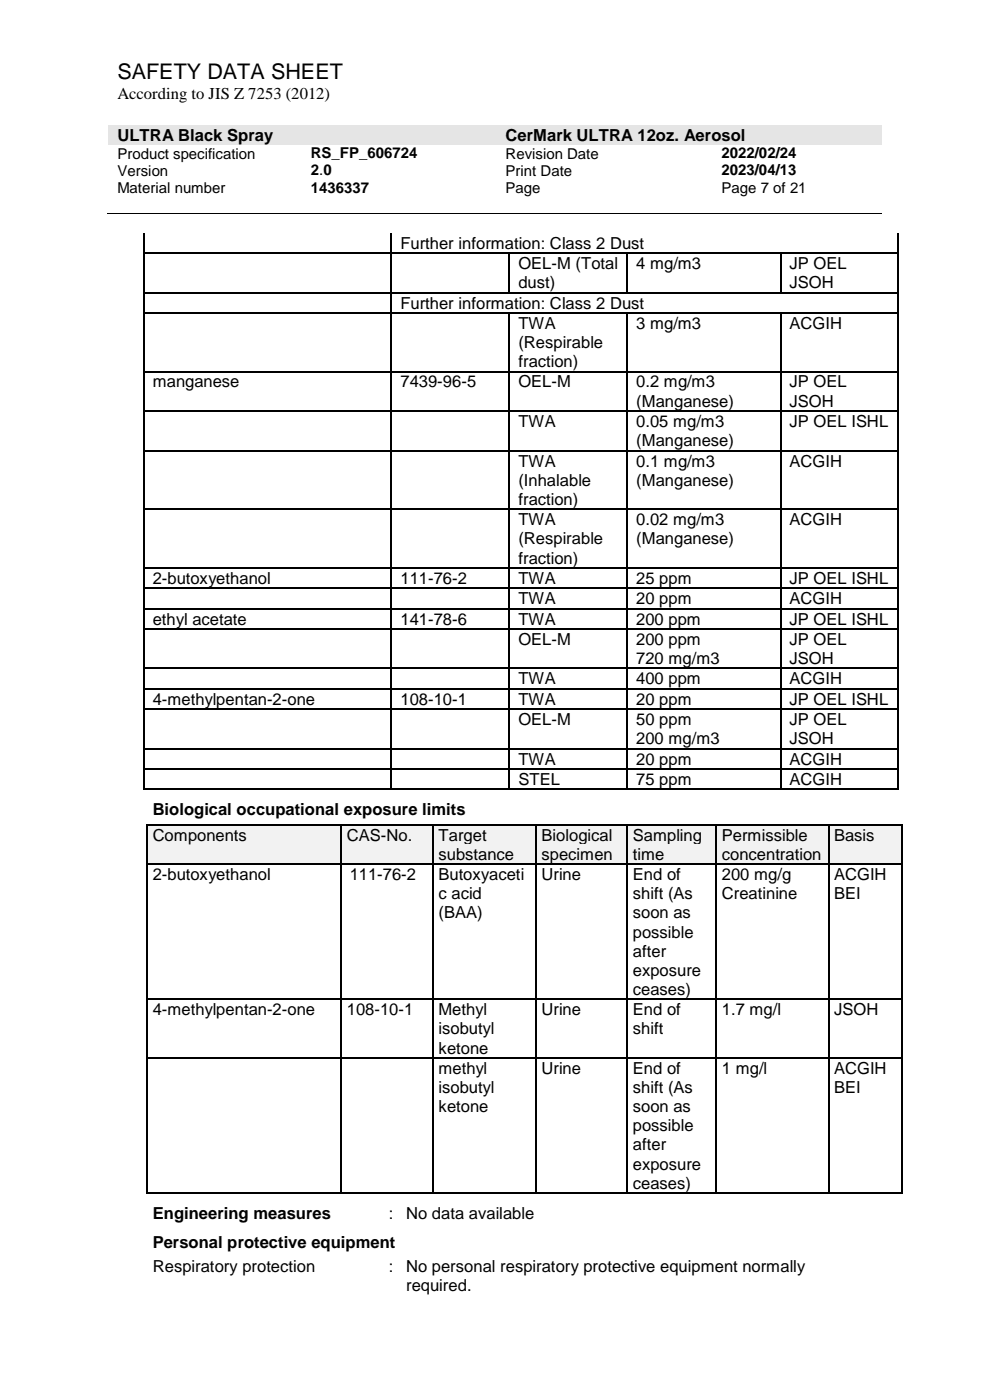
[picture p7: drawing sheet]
<svg xmlns="http://www.w3.org/2000/svg" width="210mm" height="297mm" viewBox="0 0 210 297" stroke-linecap="round" stroke-linejoin="round" font-family="sans-serif">
<defs><g id="words">
<text font-size="4.6" x="24.9" y="16.8">SAFETY DATA SHEET</text>
<g font-size="3.5">
<text x="24.9" y="21">According to JIS Z 7253 (2012)</text>
<text x="24.9" y="29.9">ULTRA Black Spray</text>
<text x="107.2" y="29.9">CerMark ULTRA 12oz. Aerosol</text>
<text x="84.9" y="52.8">Further information: Class 2 Dust</text>
<text x="110" y="57.1">OEL-M (Total</text>
<text x="135" y="57.1">4 mg/m3</text>
<text x="167.5" y="57.1">JP OEL</text>
<text x="84.9" y="65.5">Further information: Class 2 Dust</text>
<text x="110" y="61.1">dust)</text>
<text x="167.5" y="61.1">JSOH</text>
<text x="110" y="69.8">TWA</text>
<text x="135" y="69.8">3 mg/m3</text>
<text x="167.5" y="69.8">ACGIH</text>
<text x="110" y="73.8">(Respirable</text>
<text x="110" y="77.9">fraction)</text>
<text x="32.4" y="82.2">manganese</text>
<text x="85" y="82.2">7439-96-5</text>
<text x="110" y="82.2">OEL-M</text>
<text x="135" y="82.2">0.2 mg/m3</text>
<text x="167.5" y="82.2">JP OEL</text>
<text x="135" y="86.3">(Manganese)</text>
<text x="167.5" y="86.3">JSOH</text>
<text x="110" y="90.6">TWA</text>
<text x="135" y="90.6">0.05 mg/m3</text>
<text x="135" y="94.7">(Manganese)</text>
<text x="167.5" y="90.6">JP OEL ISHL</text>
<text x="110" y="99">TWA</text>
<text x="135" y="99">0.1 mg/m3</text>
<text x="167.5" y="99">ACGIH</text>
<text x="110" y="103.1">(Inhalable</text>
<text x="110" y="107.1">fraction)</text>
<text x="135" y="103.1">(Manganese)</text>
<text x="110" y="111.4">TWA</text>
<text x="135" y="111.4">0.02 mg/m3</text>
<text x="167.5" y="111.4">ACGIH</text>
<text x="110" y="115.5">(Respirable</text>
<text x="110" y="119.6">fraction)</text>
<text x="135" y="115.5">(Manganese)</text>
<text x="32.4" y="123.9">2-butoxyethanol</text>
<text x="85" y="123.9">111-76-2</text>
<text x="110" y="123.9">TWA</text>
<text x="135" y="123.9">25 ppm</text>
<text x="167.5" y="123.9">JP OEL ISHL</text>
<text x="110" y="128.2">TWA</text>
<text x="135" y="128.2">20 ppm</text>
<text x="167.5" y="128.2">ACGIH</text>
<text x="32.4" y="132.5">ethyl acetate</text>
<text x="85" y="132.5">141-78-6</text>
<text x="110" y="132.5">TWA</text>
<text x="110" y="136.8">OEL-M</text>
<text x="135" y="132.5">200 ppm</text>
<text x="135" y="136.8">200 ppm</text>
<text x="167.5" y="132.5">JP OEL ISHL</text>
<text x="167.5" y="136.8">JP OEL</text>
<text x="135" y="140.9">720 mg/m3</text>
<text x="167.5" y="140.9">JSOH</text>
<text x="32.4" y="149.5">4-methylpentan-2-one</text>
<text x="85" y="149.5">108-10-1</text>
<text x="110" y="145.2">TWA</text>
<text x="110" y="149.5">TWA</text>
<text x="135" y="145.2">400 ppm</text>
<text x="135" y="149.5">20 ppm</text>
<text x="167.5" y="145.2">ACGIH</text>
<text x="167.5" y="149.5">JP OEL ISHL</text>
<text x="110" y="153.9">OEL-M</text>
<text x="135" y="153.9">50 ppm</text>
<text x="167.5" y="153.9">JP OEL</text>
<text x="135" y="157.9">200 mg/m3</text>
<text x="167.5" y="157.9">JSOH</text>
<text x="110" y="162.2">TWA</text>
<text x="110" y="166.6">STEL</text>
<text x="135" y="162.2">20 ppm</text>
<text x="135" y="166.6">75 ppm</text>
<text x="167.5" y="162.2">ACGIH</text>
<text x="167.5" y="166.6">ACGIH</text>
<text x="32.4" y="173">Biological occupational exposure limits</text>
<text x="32.4" y="178.4">Components</text>
<text x="73.6" y="178.4">CAS-No.</text>
<text x="93" y="178.4">Target</text>
<text x="114.9" y="178.4">Biological</text>
<text x="134.3" y="178.4">Sampling</text>
<text x="153.1" y="178.4">Permissible</text>
<text x="176.9" y="178.4">Basis</text>
<text x="93" y="182.4">substance</text>
<text x="114.9" y="182.4">specimen</text>
<text x="134.3" y="182.4">time</text>
<text x="153.1" y="182.4">concentration</text>
<text x="32.4" y="186.8">2-butoxyethanol</text>
<text x="74.2" y="186.8">111-76-2</text>
<text x="93" y="186.8">Butoxyaceti</text>
<text x="93" y="190.8">c acid</text>
<text x="114.9" y="186.8">Urine</text>
<text x="134.3" y="186.8">End of</text>
<text x="134.3" y="190.8">shift (As</text>
<text x="153.1" y="186.8">200 mg/g</text>
<text x="153.1" y="190.8">Creatinine</text>
<text x="176.9" y="186.8">ACGIH</text>
<text x="176.9" y="190.8">BEI</text>
<text x="93" y="194.9">(BAA)</text>
<text x="134.3" y="194.9">soon as</text>
<text x="134.3" y="198.9">possible</text>
<text x="134.3" y="203">after</text>
<text x="134.3" y="207">exposure</text>
<text x="32.4" y="215.4">4-methylpentan-2-one</text>
<text x="73.6" y="215.4">108-10-1</text>
<text x="93" y="215.4">Methyl</text>
<text x="114.9" y="215.4">Urine</text>
<text x="134.3" y="211.1">ceases)</text>
<text x="134.3" y="215.4">End of</text>
<text x="153.1" y="215.4">1.7 mg/l</text>
<text x="176.9" y="215.4">JSOH</text>
<text x="93" y="219.5">isobutyl</text>
<text x="134.3" y="219.5">shift</text>
<text x="93" y="223.6">ketone</text>
<text x="93" y="227.9">methyl</text>
<text x="114.9" y="227.9">Urine</text>
<text x="134.3" y="227.9">End of</text>
<text x="153.1" y="227.9">1 mg/l</text>
<text x="176.9" y="227.9">ACGIH</text>
<text x="93" y="231.9">isobutyl</text>
<text x="134.3" y="231.9">shift (As</text>
<text x="176.9" y="231.9">BEI</text>
<text x="93" y="236">ketone</text>
<text x="134.3" y="236">soon as</text>
<text x="134.3" y="240">possible</text>
<text x="134.3" y="244.1">after</text>
<text x="134.3" y="248.2">exposure</text>
<text x="134.3" y="252.2">ceases)</text>
<text x="32.4" y="258.6">Engineering measures</text>
<text x="82.5" y="258.6">:</text>
<text x="86.2" y="258.6">No data available</text>
<text x="32.4" y="264.8">Personal protective equipment</text>
<text x="32.4" y="270">Respiratory protection</text>
<text x="82.5" y="270">:</text>
<text x="86.2" y="270">No personal respiratory protective equipment normally</text>
<text x="86.2" y="274">required.</text>
</g>
<g font-size="3.2">
<text x="24.9" y="33.7">Product specification</text>
<text x="65.9" y="33.6">RS_FP_606724</text>
<text x="107.2" y="33.7">Revision Date</text>
<text x="153.1" y="33.6">2022/02/24</text>
<text x="24.9" y="37.3">Version</text>
<text x="24.9" y="40.9">Material number</text>
<text x="65.9" y="37.2">2.0</text>
<text x="65.9" y="40.9">1436337</text>
<text x="107.2" y="37.3">Print Date</text>
<text x="107.2" y="40.9">Page</text>
<text x="153.1" y="37.2">2023/04/13</text>
<text x="153.1" y="40.9">Page 7 of 21</text>
</g>
</g></defs>
<g fill="#e5e5e5">
<path d="M23 26.6h82.3v4.1h-82.3z" fill-rule="evenodd"/>
<path d="M24.9 26.6h78.5v4.1h-78.5z" fill-rule="evenodd"/>
<path d="M105.3 26.6h81.8v4.1h-81.8z" fill-rule="evenodd"/>
<path d="M107.2 26.6h78v4.1h-78z" fill-rule="evenodd"/>
</g>
<path d="M22.7 45.4h164.4" fill="none" stroke="#000" stroke-width=".21"/>
<g fill="#000">
<path d="M30.4 53.6h.2v.3h-.2z" fill-rule="evenodd"/>
<path d="M30.4 53.6h.2v.3h-.2z" fill-rule="evenodd"/>
<path d="M63.8 45.3h.1v.2h-.1z" fill-rule="evenodd"/>
<path d="M82.9 53.6h.3v.3h-.3z" fill-rule="evenodd"/>
<path d="M105.1 45.3h.2v.2h-.2z" fill-rule="evenodd"/>
<path d="M150.9 45.3h.2v.2h-.2z" fill-rule="evenodd"/>
<path d="M190.4 53.6h.3v.3h-.3z" fill-rule="evenodd"/>
<path d="M190.4 53.6h.3v.3h-.3z" fill-rule="evenodd"/>
<path d="M30.4 62h.2v.2h-.2z" fill-rule="evenodd"/>
<path d="M30.4 62h.2v.2h-.2z" fill-rule="evenodd"/>
<path d="M30.4 66.3h.2v.3h-.2z" fill-rule="evenodd"/>
<path d="M30.4 66.3h.2v.3h-.2z" fill-rule="evenodd"/>
<path d="M30.4 78.7h.2v.3h-.2z" fill-rule="evenodd"/>
<path d="M30.4 78.7h.2v.3h-.2z" fill-rule="evenodd"/>
<path d="M82.9 62h.3v.2h-.3z" fill-rule="evenodd"/>
<path d="M82.9 66.3h.3v.3h-.3z" fill-rule="evenodd"/>
<path d="M82.9 78.7h.3v.3h-.3z" fill-rule="evenodd"/>
<path d="M107.9 62h.3v.2h-.3z" fill-rule="evenodd"/>
<path d="M107.9 78.7h.3v.3h-.3z" fill-rule="evenodd"/>
<path d="M133 62h.2v.2h-.2z" fill-rule="evenodd"/>
<path d="M133 78.7h.2v.3h-.2z" fill-rule="evenodd"/>
<path d="M165.5 62h.2v.2h-.2z" fill-rule="evenodd"/>
<path d="M165.5 78.7h.2v.3h-.2z" fill-rule="evenodd"/>
<path d="M190.4 66.3h.3v.3h-.3z" fill-rule="evenodd"/>
<path d="M190.4 66.3h.3v.3h-.3z" fill-rule="evenodd"/>
<path d="M190.5 62h.2v.2h-.2z" fill-rule="evenodd"/>
<path d="M190.5 62h.2v.2h-.2z" fill-rule="evenodd"/>
<path d="M190.5 78.7h.2v.3h-.2z" fill-rule="evenodd"/>
<path d="M190.5 78.7h.2v.3h-.2z" fill-rule="evenodd"/>
<path d="M30.4 87.1h.2v.3h-.2z" fill-rule="evenodd"/>
<path d="M30.4 87.1h.2v.3h-.2z" fill-rule="evenodd"/>
<path d="M30.4 95.5h.2v.2h-.2z" fill-rule="evenodd"/>
<path d="M30.4 95.5h.2v.2h-.2z" fill-rule="evenodd"/>
<path d="M82.9 87.1h.3v.3h-.3z" fill-rule="evenodd"/>
<path d="M82.9 95.5h.3v.2h-.3z" fill-rule="evenodd"/>
<path d="M107.9 87.1h.3v.3h-.3z" fill-rule="evenodd"/>
<path d="M107.9 95.5h.3v.2h-.3z" fill-rule="evenodd"/>
<path d="M133 87.1h.2v.3h-.2z" fill-rule="evenodd"/>
<path d="M133 95.5h.2v.2h-.2z" fill-rule="evenodd"/>
<path d="M165.5 87.1h.2v.3h-.2z" fill-rule="evenodd"/>
<path d="M165.5 95.5h.2v.2h-.2z" fill-rule="evenodd"/>
<path d="M190.5 87.1h.2v.3h-.2z" fill-rule="evenodd"/>
<path d="M190.5 87.1h.2v.3h-.2z" fill-rule="evenodd"/>
<path d="M190.5 95.5h.2v.2h-.2z" fill-rule="evenodd"/>
<path d="M190.5 95.5h.2v.2h-.2z" fill-rule="evenodd"/>
<path d="M30.4 107.9h.2v.3h-.2z" fill-rule="evenodd"/>
<path d="M30.4 107.9h.2v.3h-.2z" fill-rule="evenodd"/>
<path d="M82.9 107.9h.3v.3h-.3z" fill-rule="evenodd"/>
<path d="M107.9 107.9h.3v.3h-.3z" fill-rule="evenodd"/>
<path d="M133 107.9h.2v.3h-.2z" fill-rule="evenodd"/>
<path d="M165.5 107.9h.2v.3h-.2z" fill-rule="evenodd"/>
<path d="M190.5 107.9h.2v.3h-.2z" fill-rule="evenodd"/>
<path d="M190.5 107.9h.2v.3h-.2z" fill-rule="evenodd"/>
<path d="M30.4 120.4h.2v.2h-.2z" fill-rule="evenodd"/>
<path d="M30.4 120.4h.2v.2h-.2z" fill-rule="evenodd"/>
<path d="M30.4 124.7h.2v.2h-.2z" fill-rule="evenodd"/>
<path d="M30.4 124.7h.2v.2h-.2z" fill-rule="evenodd"/>
<path d="M30.4 129h.2v.3h-.2z" fill-rule="evenodd"/>
<path d="M30.4 129h.2v.3h-.2z" fill-rule="evenodd"/>
<path d="M30.4 133.3h.2v.3h-.2z" fill-rule="evenodd"/>
<path d="M30.4 133.3h.2v.3h-.2z" fill-rule="evenodd"/>
<path d="M82.9 120.4h.3v.2h-.3z" fill-rule="evenodd"/>
<path d="M82.9 124.7h.3v.2h-.3z" fill-rule="evenodd"/>
<path d="M82.9 129h.3v.3h-.3z" fill-rule="evenodd"/>
<path d="M82.9 133.3h.3v.3h-.3z" fill-rule="evenodd"/>
<path d="M107.9 120.4h.3v.2h-.3z" fill-rule="evenodd"/>
<path d="M107.9 124.7h.3v.2h-.3z" fill-rule="evenodd"/>
<path d="M107.9 129h.3v.3h-.3z" fill-rule="evenodd"/>
<path d="M107.9 133.3h.3v.3h-.3z" fill-rule="evenodd"/>
<path d="M133 120.4h.2v.2h-.2z" fill-rule="evenodd"/>
<path d="M133 124.7h.2v.2h-.2z" fill-rule="evenodd"/>
<path d="M133 129h.2v.3h-.2z" fill-rule="evenodd"/>
<path d="M133 133.3h.2v.3h-.2z" fill-rule="evenodd"/>
<path d="M165.5 120.4h.2v.2h-.2z" fill-rule="evenodd"/>
<path d="M165.5 124.7h.2v.2h-.2z" fill-rule="evenodd"/>
<path d="M165.5 129h.2v.3h-.2z" fill-rule="evenodd"/>
<path d="M165.5 133.3h.2v.3h-.2z" fill-rule="evenodd"/>
<path d="M190.5 120.4h.2v.2h-.2z" fill-rule="evenodd"/>
<path d="M190.5 120.4h.2v.2h-.2z" fill-rule="evenodd"/>
<path d="M190.5 124.7h.2v.2h-.2z" fill-rule="evenodd"/>
<path d="M190.5 124.7h.2v.2h-.2z" fill-rule="evenodd"/>
<path d="M190.5 129h.2v.3h-.2z" fill-rule="evenodd"/>
<path d="M190.5 129h.2v.3h-.2z" fill-rule="evenodd"/>
<path d="M190.5 133.3h.2v.3h-.2z" fill-rule="evenodd"/>
<path d="M190.5 133.3h.2v.3h-.2z" fill-rule="evenodd"/>
<path d="M30.4 141.7h.2v.3h-.2z" fill-rule="evenodd"/>
<path d="M30.4 141.7h.2v.3h-.2z" fill-rule="evenodd"/>
<path d="M30.4 146h.2v.3h-.2z" fill-rule="evenodd"/>
<path d="M30.4 146h.2v.3h-.2z" fill-rule="evenodd"/>
<path d="M30.4 150.4h.2v.2h-.2z" fill-rule="evenodd"/>
<path d="M30.4 150.4h.2v.2h-.2z" fill-rule="evenodd"/>
<path d="M30.4 158.7h.2v.3h-.2z" fill-rule="evenodd"/>
<path d="M30.4 158.7h.2v.3h-.2z" fill-rule="evenodd"/>
<path d="M82.9 141.7h.3v.3h-.3z" fill-rule="evenodd"/>
<path d="M82.9 146h.3v.3h-.3z" fill-rule="evenodd"/>
<path d="M82.9 150.4h.3v.2h-.3z" fill-rule="evenodd"/>
<path d="M82.9 158.7h.3v.3h-.3z" fill-rule="evenodd"/>
<path d="M107.9 141.7h.3v.3h-.3z" fill-rule="evenodd"/>
<path d="M107.9 146h.3v.3h-.3z" fill-rule="evenodd"/>
<path d="M107.9 150.4h.3v.2h-.3z" fill-rule="evenodd"/>
<path d="M107.9 158.7h.3v.3h-.3z" fill-rule="evenodd"/>
<path d="M133 141.7h.2v.3h-.2z" fill-rule="evenodd"/>
<path d="M133 146h.2v.3h-.2z" fill-rule="evenodd"/>
<path d="M133 150.4h.2v.2h-.2z" fill-rule="evenodd"/>
<path d="M133 158.7h.2v.3h-.2z" fill-rule="evenodd"/>
<path d="M165.5 141.7h.2v.3h-.2z" fill-rule="evenodd"/>
<path d="M165.5 146h.2v.3h-.2z" fill-rule="evenodd"/>
<path d="M165.5 150.4h.2v.2h-.2z" fill-rule="evenodd"/>
<path d="M165.5 158.7h.2v.3h-.2z" fill-rule="evenodd"/>
<path d="M190.5 141.7h.2v.3h-.2z" fill-rule="evenodd"/>
<path d="M190.5 141.7h.2v.3h-.2z" fill-rule="evenodd"/>
<path d="M190.5 146h.2v.3h-.2z" fill-rule="evenodd"/>
<path d="M190.5 146h.2v.3h-.2z" fill-rule="evenodd"/>
<path d="M190.5 150.4h.2v.2h-.2z" fill-rule="evenodd"/>
<path d="M190.5 150.4h.2v.2h-.2z" fill-rule="evenodd"/>
<path d="M190.5 158.7h.2v.3h-.2z" fill-rule="evenodd"/>
<path d="M190.5 158.7h.2v.3h-.2z" fill-rule="evenodd"/>
<path d="M30.4 163.1h.2v.2h-.2z" fill-rule="evenodd"/>
<path d="M30.4 163.1h.2v.2h-.2z" fill-rule="evenodd"/>
<path d="M30.4 167.4h.2v.2h-.2z" fill-rule="evenodd"/>
<path d="M30.4 167.4h.2v.2h-.2z" fill-rule="evenodd"/>
<path d="M82.9 163.1h.3v.2h-.3z" fill-rule="evenodd"/>
<path d="M82.9 167.4h.3v.2h-.3z" fill-rule="evenodd"/>
<path d="M107.9 163.1h.3v.2h-.3z" fill-rule="evenodd"/>
<path d="M107.9 167.4h.3v.2h-.3z" fill-rule="evenodd"/>
<path d="M133 163.1h.2v.2h-.2z" fill-rule="evenodd"/>
<path d="M133 167.4h.2v.2h-.2z" fill-rule="evenodd"/>
<path d="M165.5 163.1h.2v.2h-.2z" fill-rule="evenodd"/>
<path d="M165.5 167.4h.2v.2h-.2z" fill-rule="evenodd"/>
<path d="M190.5 163.1h.2v.2h-.2z" fill-rule="evenodd"/>
<path d="M190.5 163.1h.2v.2h-.2z" fill-rule="evenodd"/>
<path d="M190.5 167.4h.2v.2h-.2z" fill-rule="evenodd"/>
<path d="M190.5 167.4h.2v.2h-.2z" fill-rule="evenodd"/>
</g>
<g fill="none" stroke="#000" stroke-width=".25">
<path d="M30.5 49.5v4.1M30.5 53.9v8.1M30.6 53.7h52.3M83 49.5v4.1M83 53.9v8.1M83.2 53.7h107.2M108.1 53.9v8.1M133.1 53.9v8.1M165.6 53.9v8.1M190.5 49.5v4.1M190.6 53.9v8.1M30.5 62.2v4.1"/>
<path d="M30.5 66.6v12.1M30.5 79v8.1M30.6 62.1h52.3M30.6 66.4h52.3M30.6 78.8h52.3M83 62.2v4.1M83 66.6v12.1M83 79v8.1M83.2 62.1h24.7M83.2 66.4h107.2M83.2 78.8h24.7M108.1 66.6v12.1"/>
<path d="M108.1 79v8.1M108.2 62.1h24.8M108.2 78.8h24.8M133.1 66.6v12.1M133.1 79v8.1M133.2 62.1h32.3M133.2 78.8h32.3M165.6 66.6v12.1M165.6 79v8.1M165.7 62.1h24.8M165.7 78.8h24.8M190.5 62.2v4.1"/>
<path d="M190.6 66.6v12.1M190.6 79v8.1M30.5 87.4v8.1M30.5 95.7v12.2M30.6 95.6h52.3M83 87.4v8.1M83 95.7v12.2M83.2 95.6h24.7M108.1 87.4v8.1M108.1 95.7v12.2M108.2 95.6h24.8M133.1 87.4v8.1"/>
<path d="M133.1 95.7v12.2M133.2 95.6h32.3M165.6 87.4v8.1M165.6 95.7v12.2M165.7 95.6h24.8M190.6 87.4v8.1M190.6 95.7v12.2M30.5 108.2v12.2M30.6 108.1h52.3M83 108.2v12.2M83.2 108.1h24.7M108.1 108.2v12.2"/>
<path d="M108.2 108.1h24.8M133.1 108.2v12.2M133.2 108.1h32.3M165.6 108.2v12.2M165.7 108.1h24.8M190.6 108.2v12.2M30.5 120.6v4.1M30.5 124.9v4.1M30.5 129.3v4M30.5 133.6v8.1M30.6 120.5h52.3M30.6 124.8h52.3"/>
<path d="M30.6 129.1h52.3M30.6 133.5h52.3M83 120.6v4.1M83 124.9v4.1M83 129.3v4M83 133.6v8.1M83.2 120.5h24.7M83.2 124.8h24.7M83.2 129.1h24.7M83.2 133.5h24.7M108.1 120.6v4.1M108.1 124.9v4.1"/>
<path d="M108.1 129.3v4M108.1 133.6v8.1M108.2 120.5h24.8M108.2 124.8h24.8M108.2 129.1h24.8M108.2 133.5h24.8M133.1 120.6v4.1M133.1 124.9v4.1M133.1 129.3v4M133.1 133.6v8.1M133.2 120.5h32.3M133.2 124.8h32.3"/>
<path d="M133.2 129.1h32.3M133.2 133.5h32.3M165.6 120.6v4.1M165.6 124.9v4.1M165.6 129.3v4M165.6 133.6v8.1M165.7 120.5h24.8M165.7 124.8h24.8M165.7 129.1h24.8M165.7 133.5h24.8M190.6 120.6v4.1M190.6 124.9v4.1"/>
<path d="M190.6 129.3v4M190.6 133.6v8.1M30.5 142v4M30.5 146.3v4.1M30.5 150.6v8.1M30.5 159v4.1M30.6 141.8h52.3M30.6 146.2h52.3M30.6 150.5h52.3M30.6 158.9h52.3M83 142v4M83 146.3v4.1"/>
<path d="M83 150.6v8.1M83 159v4.1M83.2 141.8h24.7M83.2 146.2h24.7M83.2 150.5h24.7M83.2 158.9h24.7M108.1 142v4M108.1 146.3v4.1M108.1 150.6v8.1M108.1 159v4.1M108.2 141.8h24.8M108.2 146.2h24.8"/>
<path d="M108.2 150.5h24.8M108.2 158.9h24.8M133.1 142v4M133.1 146.3v4.1M133.1 150.6v8.1M133.1 159v4.1M133.2 141.8h32.3M133.2 146.2h32.3M133.2 150.5h32.3M133.2 158.9h32.3M165.6 142v4M165.6 146.3v4.1"/>
<path d="M165.6 150.6v8.1M165.6 159v4.1M165.7 141.8h24.8M165.7 146.2h24.8M165.7 150.5h24.8M165.7 158.9h24.8M190.6 142v4M190.6 146.3v4.1M190.6 150.6v8.1M190.6 159v4.1M30.5 163.3v4.1M30.6 163.2h52.3"/>
<path d="M30.6 167.5h52.3M83 163.3v4.1M83.2 163.2h24.7M83.2 167.5h24.7M108.1 163.3v4.1M108.2 163.2h24.8M108.2 167.5h24.8M133.1 163.3v4.1M133.2 163.2h32.3M133.2 167.5h32.3M165.6 163.3v4.1M165.7 163.2h24.8"/>
<path d="M165.7 167.5h24.8M190.6 163.3v4.1"/>
</g>
<path d="M30.6 87.2h52.3M83.2 87.2h24.7M108.2 87.2h24.8M133.2 87.2h32.3M165.7 87.2h24.8" fill="none" stroke="#000" stroke-width=".26"/>
<g fill="#f2f2f2">
<path d="M31.3 175.1h41v8.1h-41z" fill-rule="evenodd"/>
<path d="M32.4 175.1h38.8v4.1h-38.8z" fill-rule="evenodd"/>
<path d="M72.5 175.1h19.2v8.1h-19.2z" fill-rule="evenodd"/>
<path d="M73.6 175.1h17v4.1h-17z" fill-rule="evenodd"/>
<path d="M92 175.1h21.5v8.1h-21.5z" fill-rule="evenodd"/>
<path d="M93 175.1h19.5v4.1h-19.5z" fill-rule="evenodd"/>
<path d="M93 179.2h19.5v4h-19.5z" fill-rule="evenodd"/>
<path d="M113.8 175.1h19.2v8.1h-19.2z" fill-rule="evenodd"/>
<path d="M114.9 175.1h17v4.1h-17z" fill-rule="evenodd"/>
<path d="M114.9 179.2h17v4h-17z" fill-rule="evenodd"/>
<path d="M133.2 175.1h18.6v8.1h-18.6z" fill-rule="evenodd"/>
<path d="M134.3 175.1h16.4v4.1h-16.4z" fill-rule="evenodd"/>
<path d="M134.3 179.2h16.4v4h-16.4z" fill-rule="evenodd"/>
<path d="M152 175.1h23.6v8.1h-23.6z" fill-rule="evenodd"/>
<path d="M153.1 175.1h21.5v4.1h-21.5z" fill-rule="evenodd"/>
<path d="M153.1 179.2h21.5v4h-21.5z" fill-rule="evenodd"/>
<path d="M175.9 175.1h15.4v8.1h-15.4z" fill-rule="evenodd"/>
<path d="M176.9 175.1h13.3v4.1h-13.3z" fill-rule="evenodd"/>
</g>
<g fill="#000">
<path d="M31.1 174.9h.2v.2h-.2z" fill-rule="evenodd"/>
<path d="M31.1 174.9h.2v.2h-.2z" fill-rule="evenodd"/>
<path d="M72.3 174.9h.2v.2h-.2z" fill-rule="evenodd"/>
<path d="M91.7 174.9h.2v.2h-.2z" fill-rule="evenodd"/>
<path d="M113.5 174.9h.3v.2h-.3z" fill-rule="evenodd"/>
<path d="M133 174.9h.2v.2h-.2z" fill-rule="evenodd"/>
<path d="M151.8 174.9h.2v.2h-.2z" fill-rule="evenodd"/>
<path d="M175.6 174.9h.3v.2h-.3z" fill-rule="evenodd"/>
<path d="M191.2 174.9h.3v.2h-.3z" fill-rule="evenodd"/>
<path d="M191.2 174.9h.3v.2h-.3z" fill-rule="evenodd"/>
<path d="M31.1 183.2h.2v.3h-.2z" fill-rule="evenodd"/>
<path d="M31.1 183.2h.2v.3h-.2z" fill-rule="evenodd"/>
<path d="M72.3 183.2h.2v.3h-.2z" fill-rule="evenodd"/>
<path d="M91.7 183.2h.2v.3h-.2z" fill-rule="evenodd"/>
<path d="M113.5 183.2h.3v.3h-.3z" fill-rule="evenodd"/>
<path d="M133 183.2h.2v.3h-.2z" fill-rule="evenodd"/>
<path d="M151.8 183.2h.2v.3h-.2z" fill-rule="evenodd"/>
<path d="M175.6 183.2h.3v.3h-.3z" fill-rule="evenodd"/>
<path d="M191.2 183.2h.3v.3h-.3z" fill-rule="evenodd"/>
<path d="M191.2 183.2h.3v.3h-.3z" fill-rule="evenodd"/>
<path d="M31.1 211.9h.2v.3h-.2z" fill-rule="evenodd"/>
<path d="M31.1 211.9h.2v.3h-.2z" fill-rule="evenodd"/>
<path d="M72.3 211.9h.2v.3h-.2z" fill-rule="evenodd"/>
<path d="M91.7 211.9h.2v.3h-.2z" fill-rule="evenodd"/>
<path d="M113.5 211.9h.3v.3h-.3z" fill-rule="evenodd"/>
<path d="M133 211.9h.2v.3h-.2z" fill-rule="evenodd"/>
<path d="M151.8 211.9h.2v.3h-.2z" fill-rule="evenodd"/>
<path d="M175.6 211.9h.3v.3h-.3z" fill-rule="evenodd"/>
<path d="M191.2 211.9h.3v.3h-.3z" fill-rule="evenodd"/>
<path d="M191.2 211.9h.3v.3h-.3z" fill-rule="evenodd"/>
<path d="M31.1 224.4h.2v.2h-.2z" fill-rule="evenodd"/>
<path d="M31.1 224.4h.2v.2h-.2z" fill-rule="evenodd"/>
<path d="M72.3 224.4h.2v.2h-.2z" fill-rule="evenodd"/>
<path d="M91.7 224.4h.2v.2h-.2z" fill-rule="evenodd"/>
<path d="M113.5 224.4h.3v.2h-.3z" fill-rule="evenodd"/>
<path d="M133 224.4h.2v.2h-.2z" fill-rule="evenodd"/>
<path d="M151.8 224.4h.2v.2h-.2z" fill-rule="evenodd"/>
<path d="M175.6 224.4h.3v.2h-.3z" fill-rule="evenodd"/>
<path d="M191.2 224.4h.3v.2h-.3z" fill-rule="evenodd"/>
<path d="M191.2 224.4h.3v.2h-.3z" fill-rule="evenodd"/>
<path d="M31.1 253h.2v.3h-.2z" fill-rule="evenodd"/>
<path d="M31.1 253h.2v.3h-.2z" fill-rule="evenodd"/>
<path d="M72.3 253h.2v.3h-.2z" fill-rule="evenodd"/>
<path d="M91.7 253h.2v.3h-.2z" fill-rule="evenodd"/>
<path d="M113.5 253h.3v.3h-.3z" fill-rule="evenodd"/>
<path d="M133 253h.2v.3h-.2z" fill-rule="evenodd"/>
<path d="M151.8 253h.2v.3h-.2z" fill-rule="evenodd"/>
<path d="M175.6 253h.3v.3h-.3z" fill-rule="evenodd"/>
<path d="M191.2 253h.3v.3h-.3z" fill-rule="evenodd"/>
<path d="M191.2 253h.3v.3h-.3z" fill-rule="evenodd"/>
</g>
<g fill="none" stroke="#000" stroke-width=".25">
<path d="M31.2 175.1v8.1M31.3 175h41M72.4 175.1v8.1M72.5 175h19.2M91.8 175.1v8.1M91.9 175h21.6M113.6 175.1v8.1M113.8 175h19.2M133.1 175.1v8.1M133.2 175h18.6M151.9 175.1v8.1M152 175h23.6"/>
<path d="M175.8 175.1v8.1M175.9 175h15.3M191.3 175.1v8.1M31.2 183.5v28.4M31.3 183.4h41M72.4 183.5v28.4M72.5 183.4h19.2M91.8 183.5v28.4M91.9 183.4h21.6M113.6 183.5v28.4M113.8 183.4h19.2M133.1 183.5v28.4"/>
<path d="M133.2 183.4h18.6M151.9 183.5v28.4M152 183.4h23.6M175.8 183.5v28.4M175.9 183.4h15.3M191.3 183.5v28.4M31.2 212.2v12.2M31.3 212h41M72.4 212.2v12.2M72.5 212h19.2M91.8 212.2v12.2M91.9 212h21.6"/>
<path d="M113.6 212.2v12.2M113.8 212h19.2M133.1 212.2v12.2M133.2 212h18.6M151.9 212.2v12.2M152 212h23.6M175.8 212.2v12.2M175.9 212h15.3M191.3 212.2v12.2M31.2 224.6v28.4M31.3 224.5h41M72.4 224.6v28.4"/>
<path d="M72.5 224.5h19.2M91.8 224.6v28.4M91.9 224.5h21.6M113.6 224.6v28.4M113.8 224.5h19.2M133.1 224.6v28.4M133.2 224.5h18.6M151.9 224.6v28.4M152 224.5h23.6M175.8 224.6v28.4M175.9 224.5h15.3M191.3 224.6v28.4"/>
<path d="M31.3 253.1h41M72.5 253.1h19.2M91.9 253.1h21.6M113.8 253.1h19.2M133.2 253.1h18.6M152 253.1h23.6M175.9 253.1h15.3"/>
</g>
<use href="#words"/>
</svg>
